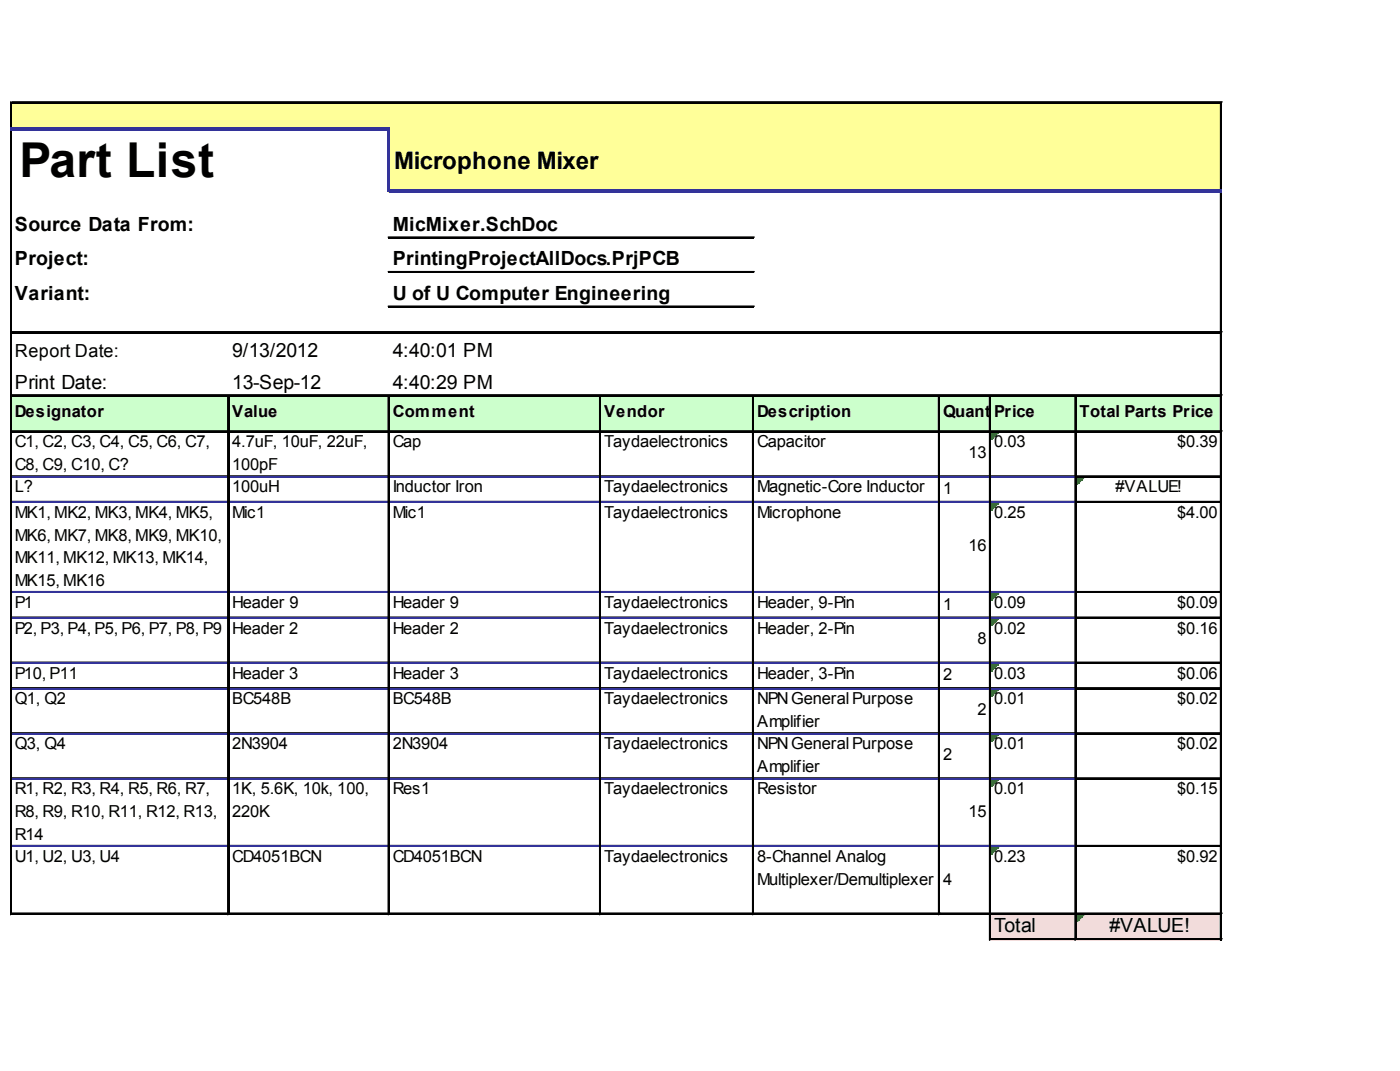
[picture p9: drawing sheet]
<svg xmlns="http://www.w3.org/2000/svg" width="271mm" height="207mm" viewBox="0 0 271 207" stroke-linecap="round" stroke-linejoin="round" font-family="sans-serif">
<defs><g id="words">
<text font-size="9.3" x="3.7" y="34.2">Part List</text>
<text font-size="4.6" x="76.3" y="32.6">Microphone Mixer</text>
<g font-size="3.8">
<text x="2.9" y="44.6">Source Data From:</text>
<text x="76" y="44.6">MicMixer.SchDoc</text>
<text x="2.9" y="51.3">Project:</text>
<text x="76" y="51.3">PrintingProjectAllDocs.PrjPCB</text>
<text x="2.9" y="58">Variant:</text>
<text x="76" y="58">U of U Computer Engineering</text>
<text x="45" y="69">9/13/2012</text>
<text x="76" y="69">4:40:01 PM</text>
<text x="2.9" y="75.1">Print Date:</text>
<text x="45" y="75.1">13-Sep-12</text>
<text x="76" y="75.1">4:40:29 PM</text>
<text x="192.4" y="180.3">Total</text>
<text x="214.7" y="180.3">#VALUE!</text>
</g>
<text font-size="3.5" x="2.9" y="69">Report Date:</text>
<g font-size="3.2">
<text x="2.9" y="80.7">Designator</text>
<text x="45" y="80.7">Value</text>
<text x="76" y="80.7">Comment</text>
<text x="116.9" y="80.7">Vendor</text>
<text x="146.5" y="80.7">Description</text>
<text x="182.5" y="80.7">Quant</text>
<text x="191.8" y="80.7">itPyrice</text>
<text x="208.9" y="80.7">Total Parts Price</text>
<text x="2.9" y="86.5">C1, C2, C3, C4, C5, C6, C7,</text>
<text x="45" y="86.5">4.7uF, 10uF, 22uF,</text>
<text x="76" y="86.5">Cap</text>
<text x="116.9" y="86.5">Taydaelectronics</text>
<text x="146.5" y="86.5">Capacitor</text>
<text x="187.5" y="88.5">13</text>
<text x="192.4" y="86.5">0.03</text>
<text x="227.8" y="86.5">$0.39</text>
<text x="2.9" y="90.9">C8, C9, C10, C?</text>
<text x="2.9" y="95.2">L?</text>
<text x="45" y="90.9">100pF</text>
<text x="45" y="95.2">100uH</text>
<text x="76" y="95.2">Inductor Iron</text>
<text x="116.9" y="95.2">Taydaelectronics</text>
<text x="146.5" y="95.2">Magnetic-Core Inductor</text>
<text x="182.5" y="95.5">1</text>
<text x="215.9" y="95.2">#VALUE!</text>
<text x="2.9" y="100.2">MK1, MK2, MK3, MK4, MK5,</text>
<text x="45" y="100.2">Mic1</text>
<text x="76" y="100.2">Mic1</text>
<text x="116.9" y="100.2">Taydaelectronics</text>
<text x="146.5" y="100.2">Microphone</text>
<text x="192.4" y="100.2">0.25</text>
<text x="227.8" y="100.2">$4.00</text>
<text x="2.9" y="104.5">MK6, MK7, MK8, MK9, MK10,</text>
<text x="187.5" y="106.5">16</text>
<text x="2.9" y="108.9">MK11, MK12, MK13, MK14,</text>
<text x="2.9" y="113.2">MK15, MK16</text>
<text x="2.9" y="117.6">P1</text>
<text x="45" y="117.6">Header 9</text>
<text x="76" y="117.6">Header 9</text>
<text x="116.9" y="117.6">Taydaelectronics</text>
<text x="146.5" y="117.6">Header, 9-Pin</text>
<text x="182.5" y="117.9">1</text>
<text x="192.4" y="117.6">0.09</text>
<text x="227.8" y="117.6">$0.09</text>
<text x="2.9" y="122.5">P2, P3, P4, P5, P6, P7, P8, P9</text>
<text x="45" y="122.5">Header 2</text>
<text x="76" y="122.5">Header 2</text>
<text x="116.9" y="122.5">Taydaelectronics</text>
<text x="146.5" y="122.5">Header, 2-Pin</text>
<text x="189.2" y="124.6">8</text>
<text x="192.4" y="122.5">0.02</text>
<text x="227.8" y="122.5">$0.16</text>
<text x="2.9" y="131.2">P10, P11</text>
<text x="45" y="131.2">Header 3</text>
<text x="76" y="131.2">Header 3</text>
<text x="116.9" y="131.2">Taydaelectronics</text>
<text x="146.5" y="131.2">Header, 3-Pin</text>
<text x="182.5" y="131.5">2</text>
<text x="192.4" y="131.2">0.03</text>
<text x="227.8" y="131.2">$0.06</text>
<text x="2.9" y="136.2">Q1, Q2</text>
<text x="45" y="136.2">BC548B</text>
<text x="76" y="136.2">BC548B</text>
<text x="116.9" y="136.2">Taydaelectronics</text>
<text x="146.5" y="136.2">NPNGeneral Purpose</text>
<text x="192.4" y="136.2">0.01</text>
<text x="227.8" y="136.2">$0.02</text>
<text x="146.5" y="140.5">Amplifier</text>
<text x="189.2" y="138.2">2</text>
<text x="2.9" y="144.9">Q3, Q4</text>
<text x="45" y="144.9">2N3904</text>
<text x="76" y="144.9">2N3904</text>
<text x="116.9" y="144.9">Taydaelectronics</text>
<text x="146.5" y="144.9">NPNGeneral Purpose</text>
<text x="146.5" y="149.3">Amplifier</text>
<text x="182.5" y="146.9">2</text>
<text x="192.4" y="144.9">0.01</text>
<text x="227.8" y="144.9">$0.02</text>
<text x="2.9" y="153.6">R1, R2, R3, R4, R5, R6, R7,</text>
<text x="45" y="153.6">1K, 5.6K, 10k, 100,</text>
<text x="76" y="153.6">Res1</text>
<text x="116.9" y="153.6">Taydaelectronics</text>
<text x="146.5" y="153.6">Resistor</text>
<text x="192.4" y="153.6">0.01</text>
<text x="227.8" y="153.6">$0.15</text>
<text x="2.9" y="158">R8, R9, R10, R11, R12, R13,</text>
<text x="45" y="158">220K</text>
<text x="187.5" y="158">15</text>
<text x="2.9" y="162.3">R14</text>
<text x="2.9" y="166.7">U1, U2, U3, U4</text>
<text x="45" y="166.7">CD4051BCN</text>
<text x="76" y="166.7">CD4051BCN</text>
<text x="116.9" y="166.7">Taydaelectronics</text>
<text x="146.5" y="166.7">8-Channel Analog</text>
<text x="192.4" y="166.7">0.23</text>
<text x="227.8" y="166.7">$0.92</text>
<text x="146.5" y="171">Multiplexer/Demultiplexer</text>
<text x="182.5" y="171">4</text>
</g>
</g></defs>
<g fill="#ff9">
<path d="M2.2 19.9h234.3v5.3h-234.3z"/>
<path d="M75.1 24.9h161.4v12.2h-161.4z"/>
</g>
<path d="M2.2 76.4h234.3v7.2h-234.3z" fill="#cfc"/>
<path d="M191.8 83.6h1.5" fill="none" stroke="#008000" stroke-width=".29"/>
<path d="M191.8 83.6h1.5v.3h-1.5z" fill="#008000"/>
<path d="M191.8 83.9h1.2" fill="none" stroke="#008000" stroke-width=".29"/>
<path d="M191.8 83.9h1.2v.3h-1.2z" fill="#008000"/>
<path d="M191.8 84.2h.9" fill="none" stroke="#008000" stroke-width=".29"/>
<path d="M191.8 84.2h.9v.3h-.9z" fill="#008000"/>
<path d="M191.8 84.5h.6" fill="none" stroke="#008000" stroke-width=".29"/>
<path d="M191.8 84.5h.6v.3h-.6z" fill="#008000"/>
<path d="M191.8 84.8h.3" fill="none" stroke="#008000" stroke-width=".29"/>
<path d="M191.8 84.8h.3v.3h-.3z" fill="#008000"/>
<path d="M208.3 92.3h1.5" fill="none" stroke="#008000" stroke-width=".29"/>
<path d="M208.3 92.3h1.5v.3h-1.5z" fill="#008000"/>
<path d="M208.3 92.6h1.2" fill="none" stroke="#008000" stroke-width=".29"/>
<path d="M208.3 92.6h1.2v.3h-1.2z" fill="#008000"/>
<path d="M208.3 92.9h.9" fill="none" stroke="#008000" stroke-width=".29"/>
<path d="M208.3 92.9h.9v.3h-.9z" fill="#008000"/>
<path d="M208.3 93.2h.6" fill="none" stroke="#008000" stroke-width=".29"/>
<path d="M208.3 93.2h.6v.3h-.6z" fill="#008000"/>
<path d="M208.3 93.5h.3" fill="none" stroke="#008000" stroke-width=".29"/>
<path d="M208.3 93.5h.3v.3h-.3z" fill="#008000"/>
<path d="M191.8 97.3h1.5" fill="none" stroke="#008000" stroke-width=".29"/>
<path d="M191.8 97.3h1.5v.3h-1.5z" fill="#008000"/>
<path d="M191.8 97.6h1.2" fill="none" stroke="#008000" stroke-width=".29"/>
<path d="M191.8 97.6h1.2v.2h-1.2z" fill="#008000"/>
<path d="M191.8 97.8h.9" fill="none" stroke="#008000" stroke-width=".29"/>
<path d="M191.8 97.8h.9v.3h-.9z" fill="#008000"/>
<path d="M191.8 98.1h.6" fill="none" stroke="#008000" stroke-width=".29"/>
<path d="M191.8 98.1h.6v.3h-.6z" fill="#008000"/>
<path d="M191.8 98.4h.3" fill="none" stroke="#008000" stroke-width=".29"/>
<path d="M191.8 98.4h.3v.3h-.3z" fill="#008000"/>
<path d="M191.8 114.7h1.5" fill="none" stroke="#008000" stroke-width=".29"/>
<path d="M191.8 114.7h1.5v.3h-1.5z" fill="#008000"/>
<path d="M191.8 115h1.2" fill="none" stroke="#008000" stroke-width=".29"/>
<path d="M191.8 115h1.2v.3h-1.2z" fill="#008000"/>
<path d="M191.8 115.3h.9" fill="none" stroke="#008000" stroke-width=".29"/>
<path d="M191.8 115.3h.9v.3h-.9z" fill="#008000"/>
<path d="M191.8 115.6h.6" fill="none" stroke="#008000" stroke-width=".29"/>
<path d="M191.8 115.6h.6v.3h-.6z" fill="#008000"/>
<path d="M191.8 115.9h.3" fill="none" stroke="#008000" stroke-width=".29"/>
<path d="M191.8 115.9h.3v.2h-.3z" fill="#008000"/>
<path d="M191.8 119.6h1.5" fill="none" stroke="#008000" stroke-width=".29"/>
<path d="M191.8 119.6h1.5v.3h-1.5z" fill="#008000"/>
<path d="M191.8 119.9h1.2" fill="none" stroke="#008000" stroke-width=".29"/>
<path d="M191.8 119.9h1.2v.3h-1.2z" fill="#008000"/>
<path d="M191.8 120.2h.9" fill="none" stroke="#008000" stroke-width=".29"/>
<path d="M191.8 120.2h.9v.3h-.9z" fill="#008000"/>
<path d="M191.8 120.5h.6" fill="none" stroke="#008000" stroke-width=".29"/>
<path d="M191.8 120.5h.6v.3h-.6z" fill="#008000"/>
<path d="M191.8 120.8h.3" fill="none" stroke="#008000" stroke-width=".29"/>
<path d="M191.8 120.8h.3v.3h-.3z" fill="#008000"/>
<path d="M191.8 128.3h1.5" fill="none" stroke="#008000" stroke-width=".29"/>
<path d="M191.8 128.3h1.5v.3h-1.5z" fill="#008000"/>
<path d="M191.8 128.6h1.2" fill="none" stroke="#008000" stroke-width=".29"/>
<path d="M191.8 128.6h1.2v.3h-1.2z" fill="#008000"/>
<path d="M191.8 128.9h.9" fill="none" stroke="#008000" stroke-width=".29"/>
<path d="M191.8 128.9h.9v.3h-.9z" fill="#008000"/>
<path d="M191.8 129.2h.6" fill="none" stroke="#008000" stroke-width=".29"/>
<path d="M191.8 129.2h.6v.3h-.6z" fill="#008000"/>
<path d="M191.8 129.5h.3" fill="none" stroke="#008000" stroke-width=".29"/>
<path d="M191.8 129.5h.3v.3h-.3z" fill="#008000"/>
<path d="M191.8 133.3h1.5" fill="none" stroke="#008000" stroke-width=".29"/>
<path d="M191.8 133.3h1.5v.3h-1.5z" fill="#008000"/>
<path d="M191.8 133.6h1.2" fill="none" stroke="#008000" stroke-width=".29"/>
<path d="M191.8 133.6h1.2v.3h-1.2z" fill="#008000"/>
<path d="M191.8 133.9h.9" fill="none" stroke="#008000" stroke-width=".29"/>
<path d="M191.8 133.9h.9v.3h-.9z" fill="#008000"/>
<path d="M191.8 134.2h.6" fill="none" stroke="#008000" stroke-width=".29"/>
<path d="M191.8 134.2h.6v.2h-.6z" fill="#008000"/>
<path d="M191.8 134.4h.3" fill="none" stroke="#008000" stroke-width=".29"/>
<path d="M191.8 134.4h.3v.3h-.3z" fill="#008000"/>
<path d="M191.8 142h1.5" fill="none" stroke="#008000" stroke-width=".29"/>
<path d="M191.8 142h1.5v.3h-1.5z" fill="#008000"/>
<path d="M191.8 142.3h1.2" fill="none" stroke="#008000" stroke-width=".29"/>
<path d="M191.8 142.3h1.2v.3h-1.2z" fill="#008000"/>
<path d="M191.8 142.6h.9" fill="none" stroke="#008000" stroke-width=".29"/>
<path d="M191.8 142.6h.9v.3h-.9z" fill="#008000"/>
<path d="M191.8 142.9h.6" fill="none" stroke="#008000" stroke-width=".29"/>
<path d="M191.8 142.9h.6v.3h-.6z" fill="#008000"/>
<path d="M191.8 143.2h.3" fill="none" stroke="#008000" stroke-width=".29"/>
<path d="M191.8 143.2h.3v.3h-.3z" fill="#008000"/>
<path d="M191.8 150.7h1.5" fill="none" stroke="#008000" stroke-width=".29"/>
<path d="M191.8 150.7h1.5v.3h-1.5z" fill="#008000"/>
<path d="M191.8 151h1.2" fill="none" stroke="#008000" stroke-width=".29"/>
<path d="M191.8 151h1.2v.3h-1.2z" fill="#008000"/>
<path d="M191.8 151.3h.9" fill="none" stroke="#008000" stroke-width=".29"/>
<path d="M191.8 151.3h.9v.3h-.9z" fill="#008000"/>
<path d="M191.8 151.6h.6" fill="none" stroke="#008000" stroke-width=".29"/>
<path d="M191.8 151.6h.6v.3h-.6z" fill="#008000"/>
<path d="M191.8 151.9h.3" fill="none" stroke="#008000" stroke-width=".29"/>
<path d="M191.8 151.9h.3v.3h-.3z" fill="#008000"/>
<path d="M191.8 163.8h1.5" fill="none" stroke="#008000" stroke-width=".29"/>
<path d="M191.8 163.8h1.5v.3h-1.5z" fill="#008000"/>
<path d="M191.8 164.1h1.2" fill="none" stroke="#008000" stroke-width=".29"/>
<path d="M191.8 164.1h1.2v.3h-1.2z" fill="#008000"/>
<path d="M191.8 164.4h.9" fill="none" stroke="#008000" stroke-width=".29"/>
<path d="M191.8 164.4h.9v.3h-.9z" fill="#008000"/>
<path d="M191.8 164.7h.6" fill="none" stroke="#008000" stroke-width=".29"/>
<path d="M191.8 164.7h.6v.3h-.6z" fill="#008000"/>
<path d="M191.8 165h.3" fill="none" stroke="#008000" stroke-width=".29"/>
<path d="M191.8 165h.3v.2h-.3z" fill="#008000"/>
<path d="M191.5 176.6h45v5.2h-45z" fill="#f2dcdb"/>
<path d="M208.3 176.9h1.5" fill="none" stroke="#008000" stroke-width=".29"/>
<path d="M208.3 176.9h1.5v.3h-1.5z" fill="#008000"/>
<path d="M208.3 177.2h1.2" fill="none" stroke="#008000" stroke-width=".29"/>
<path d="M208.3 177.2h1.2v.2h-1.2z" fill="#008000"/>
<path d="M208.3 177.4h.9" fill="none" stroke="#008000" stroke-width=".29"/>
<path d="M208.3 177.4h.9v.3h-.9z" fill="#008000"/>
<path d="M208.3 177.7h.6" fill="none" stroke="#008000" stroke-width=".29"/>
<path d="M208.3 177.7h.6v.3h-.6z" fill="#008000"/>
<path d="M208.3 178h.3" fill="none" stroke="#008000" stroke-width=".29"/>
<path d="M208.3 178h.3v.3h-.3z" fill="#008000"/>
<path d="M2 19.7v4.9M2.1 19.7v4.9M236.2 20v16.6M236.4 20v16.6" fill="none" stroke="#000" stroke-width=".29"/>
<path d="M74.8 25.2h.6v11.9h-.6z" fill="#339"/>
<g fill="none" stroke="#000" stroke-width=".29">
<path d="M2.3 19.7h234.2M2.3 19.9h234.2M2 25.2v151.7M2.1 25.2v151.7M236.2 37.1v144.7M236.4 37.1v144.7M44.1 76.6v100.3M44.2 76.6v100.3M75.1 76.6v100.3M75.3 76.6v100.3M116.1 76.6v100.3M116.2 76.6v100.3"/>
<path d="M145.7 76.6v100.3M145.8 76.6v100.3M181.6 76.6v100.3M181.8 76.6v100.3M191.5 76.6v105.2M191.7 76.6v105.2M208.1 76.6v105.2M208.2 76.6v105.2M2.3 92h41.8M2.3 97h41.8M44.4 92h30.7M44.4 97h30.7"/>
<path d="M75.4 92h40.7M75.4 97h40.7M116.3 92h29.4M116.3 97h29.4M146 92h35.6M146 97h35.6M181.9 92h9.6M181.9 97h9.6M191.8 92h16.3M191.8 97h16.3M2.3 114.4h41.8M2.3 119.3h41.8"/>
<path d="M44.4 114.4h30.7M44.4 119.3h30.7M75.4 114.4h40.7M75.4 119.3h40.7M116.3 114.4h29.4M116.3 119.3h29.4M146 114.4h35.6M146 119.3h35.6M181.9 114.4h9.6M181.9 119.3h9.6M191.8 114.4h16.3M191.8 119.3h16.3"/>
<path d="M2.3 128.1h41.8M2.3 133h41.8M44.4 128.1h30.7M44.4 133h30.7M75.4 128.1h40.7M75.4 133h40.7M116.3 128.1h29.4M116.3 133h29.4M146 128.1h35.6M146 133h35.6M181.9 128.1h9.6M181.9 133h9.6"/>
<path d="M191.8 128.1h16.3M191.8 133h16.3M2.3 141.7h41.8M2.3 150.4h41.8M44.4 141.7h30.7M44.4 150.4h30.7M75.4 141.7h40.7M75.4 150.4h40.7M116.3 141.7h29.4M116.3 150.4h29.4M146 141.7h35.6M146 150.4h35.6"/>
<path d="M181.9 141.7h9.6M181.9 150.4h9.6M191.8 141.7h16.3M191.8 150.4h16.3M2.3 163.5h41.8M2.3 176.6h189.2M2.3 176.7h189.2M44.4 163.5h30.7M75.4 163.5h40.7M116.3 163.5h29.4M146 163.5h35.6M181.9 163.5h9.6"/>
<path d="M191.8 163.5h16.3"/>
</g>
<g fill="none" stroke="#339" stroke-width=".29">
<path d="M2.3 92.2h41.8M2.3 97.1h41.8M44.4 92.2h30.7M44.4 97.1h30.7M75.4 92.2h40.7M75.4 97.1h40.7M116.3 92.2h29.4M116.3 97.1h29.4M146 92.2h35.6M146 97.1h35.6M181.9 92.2h9.6M181.9 97.1h9.6"/>
<path d="M191.8 92.2h16.3M191.8 97.1h16.3M2.3 114.6h41.8M2.3 119.5h41.8M44.4 114.6h30.7M44.4 119.5h30.7M75.4 114.6h40.7M75.4 119.5h40.7M116.3 114.6h29.4M116.3 119.5h29.4M146 114.6h35.6M146 119.5h35.6"/>
<path d="M181.9 114.6h9.6M181.9 119.5h9.6M191.8 114.6h16.3M191.8 119.5h16.3M2.3 128.2h41.8M2.3 133.1h41.8M44.4 128.2h30.7M44.4 133.1h30.7M75.4 128.2h40.7M75.4 133.1h40.7M116.3 128.2h29.4M116.3 133.1h29.4"/>
<path d="M146 128.2h35.6M146 133.1h35.6M181.9 128.2h9.6M181.9 133.1h9.6M191.8 128.2h16.3M191.8 133.1h16.3M2.3 141.9h41.8M2.3 150.6h41.8M44.4 141.9h30.7M44.4 150.6h30.7M75.4 141.9h40.7M75.4 150.6h40.7"/>
<path d="M116.3 141.9h29.4M116.3 150.6h29.4M146 141.9h35.6M146 150.6h35.6M181.9 141.9h9.6M181.9 150.6h9.6M191.8 141.9h16.3M191.8 150.6h16.3M2.3 163.6h41.8M44.4 163.6h30.7M75.4 163.6h40.7M116.3 163.6h29.4"/>
<path d="M146 163.6h35.6M181.9 163.6h9.6M191.8 163.6h16.3"/>
</g>
<g fill="#339">
<path d="M2 24.6h73.4v.6h-73.4z"/>
<path d="M75.4 36.6h161.1v.5h-161.1z"/>
</g>
<g fill="none" stroke="#000" stroke-width=".29">
<path d="M75.1 45.8h70.9M75.1 46h70.9M75.1 52.5h70.9M75.1 52.7h70.9M75.1 59.2h70.9M75.1 59.4h70.9M2.3 64.2h234.2M2.3 64.3h234.2M2.3 76.4h234.2M2.3 76.5h234.2M2.3 83.3h234.2M2.3 83.5h234.2"/>
<path d="M208.3 92h27.9M208.3 92.2h27.9M208.3 97h27.9M208.3 97.1h27.9M208.3 114.4h27.9M208.3 114.6h27.9M208.3 119.3h27.9M208.3 119.5h27.9M208.3 128.1h27.9M208.3 128.2h27.9M208.3 133h27.9M208.3 133.1h27.9"/>
<path d="M208.3 141.7h27.9M208.3 141.9h27.9M208.3 150.4h27.9M208.3 150.6h27.9M191.8 176.6h44.7M191.8 176.7h44.7M208.3 163.5h27.9M208.3 163.6h27.9M191.8 181.5h44.7M191.8 181.7h44.7"/>
</g>
<use href="#words"/>
</svg>
